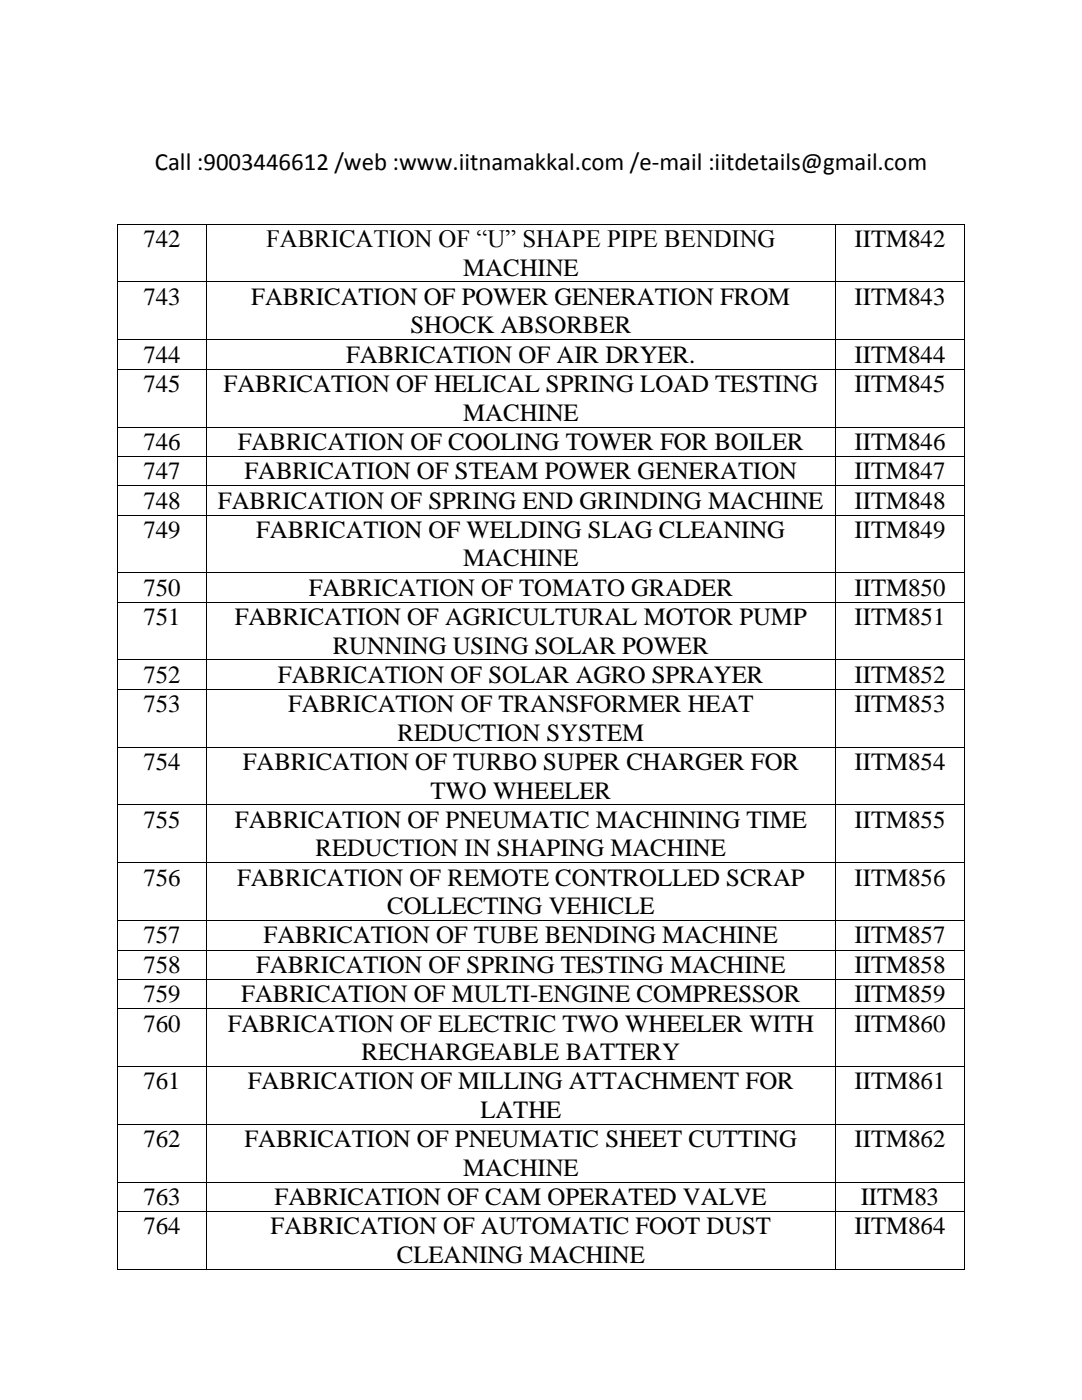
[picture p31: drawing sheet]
<svg xmlns="http://www.w3.org/2000/svg" width="216mm" height="279mm" viewBox="0 0 216 279" stroke-linecap="round" stroke-linejoin="round" font-family="sans-serif">
<defs><g id="words">
<g font-size="5">
<text x="30.9" y="33.9">Call :9003446612 /web :www.iitnamakkal.com /e-mail :iitdetails@gmail.com</text>
<text x="28.6" y="49.3">742</text>
<text x="53.1" y="49.3">FABRICATION OF “U” SHAPE PIPE BENDING</text>
<text x="170.5" y="49.3">IITM842</text>
<text x="92.4" y="55">MACHINE</text>
<text x="28.6" y="60.9">743</text>
<text x="50.1" y="60.9">FABRICATION OF POWER GENERATION FROM</text>
<text x="170.5" y="60.9">IITM843</text>
<text x="81.9" y="66.6">SHOCK ABSORBER</text>
<text x="28.6" y="72.4">744</text>
<text x="69.1" y="72.4">FABRICATION OF AIR DRYER.</text>
<text x="170.5" y="72.4">IITM844</text>
<text x="28.6" y="78.2">745</text>
<text x="44.6" y="78.2">FABRICATION OF HELICAL SPRING LOAD TESTING</text>
<text x="92.4" y="84">MACHINE</text>
<text x="170.5" y="78.2">IITM845</text>
<text x="28.6" y="89.8">746</text>
<text x="47.5" y="89.8">FABRICATION OF COOLING TOWER FOR BOILER</text>
<text x="170.5" y="89.8">IITM846</text>
<text x="28.6" y="95.6">747</text>
<text x="48.8" y="95.6">FABRICATION OF STEAM POWER GENERATION</text>
<text x="170.5" y="95.6">IITM847</text>
<text x="28.6" y="101.5">748</text>
<text x="43.5" y="101.5">FABRICATION OF SPRING END GRINDING MACHINE</text>
<text x="170.5" y="101.5">IITM848</text>
<text x="28.6" y="107.4">749</text>
<text x="51.1" y="107.4">FABRICATION OF WELDING SLAG CLEANING</text>
<text x="170.5" y="107.4">IITM849</text>
<text x="92.4" y="113">MACHINE</text>
<text x="28.6" y="118.9">750</text>
<text x="61.6" y="118.9">FABRICATION OF TOMATO GRADER</text>
<text x="170.5" y="118.9">IITM850</text>
<text x="28.6" y="124.8">751</text>
<text x="46.8" y="124.8">FABRICATION OF AGRICULTURAL MOTOR PUMP</text>
<text x="170.5" y="124.8">IITM851</text>
<text x="66.4" y="130.4">RUNNING USING SOLAR POWER</text>
<text x="28.6" y="136.3">752</text>
<text x="55.5" y="136.3">FABRICATION OF SOLAR AGRO SPRAYER</text>
<text x="170.5" y="136.3">IITM852</text>
<text x="28.6" y="142.1">753</text>
<text x="57.5" y="142.1">FABRICATION OF TRANSFORMER HEAT</text>
<text x="170.5" y="142.1">IITM853</text>
<text x="79.3" y="147.9">REDUCTION SYSTEM</text>
<text x="28.6" y="153.7">754</text>
<text x="48.4" y="153.7">FABRICATION OF TURBO SUPER CHARGER FOR</text>
<text x="170.5" y="153.7">IITM854</text>
<text x="85.9" y="159.4">TWO WHEELER</text>
<text x="28.6" y="165.2">755</text>
<text x="46.9" y="165.2">FABRICATION OF PNEUMATIC MACHINING TIME</text>
<text x="170.5" y="165.2">IITM855</text>
<text x="63" y="170.9">REDUCTION IN SHAPING MACHINE</text>
<text x="28.6" y="176.8">756</text>
<text x="47.3" y="176.8">FABRICATION OF REMOTE CONTROLLED SCRAP</text>
<text x="170.5" y="176.8">IITM856</text>
<text x="77.3" y="182.4">COLLECTING VEHICLE</text>
<text x="28.6" y="188.3">757</text>
<text x="52.6" y="188.3">FABRICATION OF TUBE BENDING MACHINE</text>
<text x="170.5" y="188.3">IITM857</text>
<text x="28.6" y="194.2">758</text>
<text x="51.1" y="194.2">FABRICATION OF SPRING TESTING MACHINE</text>
<text x="170.5" y="194.2">IITM858</text>
<text x="28.6" y="200">759</text>
<text x="48.1" y="200">FABRICATION OF MULTI-ENGINE COMPRESSOR</text>
<text x="170.5" y="200">IITM859</text>
<text x="28.6" y="205.9">760</text>
<text x="45.4" y="205.9">FABRICATION OF ELECTRIC TWO WHEELER WITH</text>
<text x="170.5" y="205.9">IITM860</text>
<text x="72.2" y="211.5">RECHARGEABLE BATTERY</text>
<text x="28.6" y="217.4">761</text>
<text x="49.5" y="217.4">FABRICATION OF MILLING ATTACHMENT FOR</text>
<text x="170.5" y="217.4">IITM861</text>
<text x="95.9" y="223.1">LATHE</text>
<text x="28.6" y="228.9">762</text>
<text x="48.8" y="228.9">FABRICATION OF PNEUMATIC SHEET CUTTING</text>
<text x="170.5" y="228.9">IITM862</text>
<text x="92.4" y="234.6">MACHINE</text>
<text x="28.6" y="240.5">763</text>
<text x="54.8" y="240.5">FABRICATION OF CAM OPERATED VALVE</text>
<text x="171.7" y="240.5">IITM83</text>
<text x="28.6" y="246.3">764</text>
<text x="54" y="246.3">FABRICATION OF AUTOMATIC FOOT DUST</text>
<text x="170.5" y="246.3">IITM864</text>
<text x="79.2" y="252">CLEANING MACHINE</text>
</g>
</g></defs>
<g fill="#000">
<path d="M23.4 44.7h.2v.1h-.2z" fill-rule="evenodd"/>
<path d="M23.4 44.7h.2v.1h-.2z" fill-rule="evenodd"/>
<path d="M23.4 56.2h.2v.2h-.2z" fill-rule="evenodd"/>
<path d="M41.1 44.7h.2v.1h-.2z" fill-rule="evenodd"/>
<path d="M41.1 56.2h.2v.2h-.2z" fill-rule="evenodd"/>
<path d="M166.7 44.7h.1v.1h-.1z" fill-rule="evenodd"/>
<path d="M166.7 56.2h.1v.2h-.1z" fill-rule="evenodd"/>
<path d="M192.4 44.7h.1v.1h-.1z" fill-rule="evenodd"/>
<path d="M192.4 44.7h.1v.1h-.1z" fill-rule="evenodd"/>
<path d="M192.4 56.2h.1v.2h-.1z" fill-rule="evenodd"/>
<path d="M23.4 67.7h.2v.2h-.2z" fill-rule="evenodd"/>
<path d="M23.4 73.6h.2v.2h-.2z" fill-rule="evenodd"/>
<path d="M41.1 67.7h.2v.2h-.2z" fill-rule="evenodd"/>
<path d="M41.1 73.6h.2v.2h-.2z" fill-rule="evenodd"/>
<path d="M166.7 67.7h.1v.2h-.1z" fill-rule="evenodd"/>
<path d="M166.7 73.6h.1v.2h-.1z" fill-rule="evenodd"/>
<path d="M192.4 67.7h.1v.2h-.1z" fill-rule="evenodd"/>
<path d="M192.4 73.6h.1v.2h-.1z" fill-rule="evenodd"/>
<path d="M23.4 85.1h.2v.2h-.2z" fill-rule="evenodd"/>
<path d="M23.4 91h.2v.2h-.2z" fill-rule="evenodd"/>
<path d="M23.4 96.8h.2v.2h-.2z" fill-rule="evenodd"/>
<path d="M41.1 85.1h.2v.2h-.2z" fill-rule="evenodd"/>
<path d="M41.1 91h.2v.2h-.2z" fill-rule="evenodd"/>
<path d="M41.1 96.8h.2v.2h-.2z" fill-rule="evenodd"/>
<path d="M166.7 85.1h.1v.2h-.1z" fill-rule="evenodd"/>
<path d="M166.7 91h.1v.2h-.1z" fill-rule="evenodd"/>
<path d="M166.7 96.8h.1v.2h-.1z" fill-rule="evenodd"/>
<path d="M192.4 85.1h.1v.2h-.1z" fill-rule="evenodd"/>
<path d="M192.4 91h.1v.2h-.1z" fill-rule="evenodd"/>
<path d="M192.4 96.8h.1v.2h-.1z" fill-rule="evenodd"/>
<path d="M23.4 102.7h.2v.2h-.2z" fill-rule="evenodd"/>
<path d="M23.4 114.2h.2v.2h-.2z" fill-rule="evenodd"/>
<path d="M41.1 102.7h.2v.2h-.2z" fill-rule="evenodd"/>
<path d="M41.1 114.2h.2v.2h-.2z" fill-rule="evenodd"/>
<path d="M166.7 102.7h.1v.2h-.1z" fill-rule="evenodd"/>
<path d="M166.7 114.2h.1v.2h-.1z" fill-rule="evenodd"/>
<path d="M192.4 102.7h.1v.2h-.1z" fill-rule="evenodd"/>
<path d="M192.4 114.2h.1v.2h-.1z" fill-rule="evenodd"/>
<path d="M23.4 120.1h.2v.1h-.2z" fill-rule="evenodd"/>
<path d="M23.4 131.6h.2v.2h-.2z" fill-rule="evenodd"/>
<path d="M23.4 137.5h.2v.1h-.2z" fill-rule="evenodd"/>
<path d="M41.1 120.1h.2v.1h-.2z" fill-rule="evenodd"/>
<path d="M41.1 131.6h.2v.2h-.2z" fill-rule="evenodd"/>
<path d="M41.1 137.5h.2v.1h-.2z" fill-rule="evenodd"/>
<path d="M166.7 120.1h.1v.1h-.1z" fill-rule="evenodd"/>
<path d="M166.7 131.6h.1v.2h-.1z" fill-rule="evenodd"/>
<path d="M166.7 137.5h.1v.1h-.1z" fill-rule="evenodd"/>
<path d="M192.4 120.1h.1v.1h-.1z" fill-rule="evenodd"/>
<path d="M192.4 131.6h.1v.2h-.1z" fill-rule="evenodd"/>
<path d="M192.4 137.5h.1v.1h-.1z" fill-rule="evenodd"/>
<path d="M23.4 149h.2v.2h-.2z" fill-rule="evenodd"/>
<path d="M41.1 149h.2v.2h-.2z" fill-rule="evenodd"/>
<path d="M166.7 149h.1v.2h-.1z" fill-rule="evenodd"/>
<path d="M192.4 149h.1v.2h-.1z" fill-rule="evenodd"/>
<path d="M23.4 160.6h.2v.1h-.2z" fill-rule="evenodd"/>
<path d="M23.4 172.1h.2v.2h-.2z" fill-rule="evenodd"/>
<path d="M41.1 160.6h.2v.1h-.2z" fill-rule="evenodd"/>
<path d="M41.1 172.1h.2v.2h-.2z" fill-rule="evenodd"/>
<path d="M166.7 160.6h.1v.1h-.1z" fill-rule="evenodd"/>
<path d="M166.7 172.1h.1v.2h-.1z" fill-rule="evenodd"/>
<path d="M192.4 160.6h.1v.1h-.1z" fill-rule="evenodd"/>
<path d="M192.4 172.1h.1v.2h-.1z" fill-rule="evenodd"/>
<path d="M23.4 183.6h.2v.2h-.2z" fill-rule="evenodd"/>
<path d="M23.4 189.5h.2v.2h-.2z" fill-rule="evenodd"/>
<path d="M23.4 195.4h.2v.1h-.2z" fill-rule="evenodd"/>
<path d="M41.1 183.6h.2v.2h-.2z" fill-rule="evenodd"/>
<path d="M41.1 189.5h.2v.2h-.2z" fill-rule="evenodd"/>
<path d="M41.1 195.4h.2v.1h-.2z" fill-rule="evenodd"/>
<path d="M166.7 183.6h.1v.2h-.1z" fill-rule="evenodd"/>
<path d="M166.7 189.5h.1v.2h-.1z" fill-rule="evenodd"/>
<path d="M166.7 195.4h.1v.1h-.1z" fill-rule="evenodd"/>
<path d="M192.4 183.6h.1v.2h-.1z" fill-rule="evenodd"/>
<path d="M192.4 189.5h.1v.2h-.1z" fill-rule="evenodd"/>
<path d="M192.4 195.4h.1v.1h-.1z" fill-rule="evenodd"/>
<path d="M23.4 201.2h.2v.2h-.2z" fill-rule="evenodd"/>
<path d="M23.4 212.8h.2v.1h-.2z" fill-rule="evenodd"/>
<path d="M41.1 201.2h.2v.2h-.2z" fill-rule="evenodd"/>
<path d="M41.1 212.8h.2v.1h-.2z" fill-rule="evenodd"/>
<path d="M166.7 201.2h.1v.2h-.1z" fill-rule="evenodd"/>
<path d="M166.7 212.8h.1v.1h-.1z" fill-rule="evenodd"/>
<path d="M192.4 201.2h.1v.2h-.1z" fill-rule="evenodd"/>
<path d="M192.4 212.8h.1v.1h-.1z" fill-rule="evenodd"/>
<path d="M23.4 224.3h.2v.1h-.2z" fill-rule="evenodd"/>
<path d="M23.4 235.8h.2v.2h-.2z" fill-rule="evenodd"/>
<path d="M41.1 224.3h.2v.1h-.2z" fill-rule="evenodd"/>
<path d="M41.1 235.8h.2v.2h-.2z" fill-rule="evenodd"/>
<path d="M166.7 224.3h.1v.1h-.1z" fill-rule="evenodd"/>
<path d="M166.7 235.8h.1v.2h-.1z" fill-rule="evenodd"/>
<path d="M192.4 224.3h.1v.1h-.1z" fill-rule="evenodd"/>
<path d="M192.4 235.8h.1v.2h-.1z" fill-rule="evenodd"/>
<path d="M23.4 241.7h.2v.1h-.2z" fill-rule="evenodd"/>
<path d="M23.4 253.2h.2v.2h-.2z" fill-rule="evenodd"/>
<path d="M23.4 253.2h.2v.2h-.2z" fill-rule="evenodd"/>
<path d="M41.1 241.7h.2v.1h-.2z" fill-rule="evenodd"/>
<path d="M41.1 253.2h.2v.2h-.2z" fill-rule="evenodd"/>
<path d="M166.7 241.7h.1v.1h-.1z" fill-rule="evenodd"/>
<path d="M166.7 253.2h.1v.2h-.1z" fill-rule="evenodd"/>
<path d="M192.4 241.7h.1v.1h-.1z" fill-rule="evenodd"/>
<path d="M192.4 253.2h.1v.2h-.1z" fill-rule="evenodd"/>
<path d="M192.4 253.2h.1v.2h-.1z" fill-rule="evenodd"/>
</g>
<g fill="none" stroke="#000" stroke-width=".2">
<path d="M23.5 44.8v11.4M23.5 56.4v11.3M23.6 44.8h17.5M23.6 56.3h17.5M41.2 44.8v11.4M41.2 56.4v11.3M41.3 44.8h125.4M41.3 56.3h125.4M166.7 44.8v11.4M166.7 56.4v11.3M166.8 44.8h25.6M166.8 56.3h25.6"/>
<path d="M192.4 44.8v11.4M192.4 56.4v11.3M23.5 67.9v5.7M23.5 73.8v11.3M23.6 67.8h17.5M23.6 73.7h17.5M41.2 67.9v5.7M41.2 73.8v11.3M41.3 67.8h125.4M41.3 73.7h125.4M166.7 67.9v5.7M166.7 73.8v11.3"/>
<path d="M166.8 67.8h25.6M166.8 73.7h25.6M192.4 67.9v5.7M192.4 73.8v11.3M23.5 85.3v5.7M23.5 91.2v5.6M23.5 97v5.7M23.6 85.2h17.5M23.6 91.1h17.5M23.6 96.9h17.5M41.2 85.3v5.7M41.2 91.2v5.6"/>
<path d="M41.2 97v5.7M41.3 85.2h125.4M41.3 91.1h125.4M41.3 96.9h125.4M166.7 85.3v5.7M166.7 91.2v5.6M166.7 97v5.7M166.8 85.2h25.6M166.8 91.1h25.6M166.8 96.9h25.6M192.4 85.3v5.7M192.4 91.2v5.6"/>
<path d="M192.4 97v5.7M23.5 102.9v11.3M23.5 114.4v5.7M23.6 102.8h17.5M23.6 114.3h17.5M41.2 102.9v11.3M41.2 114.4v5.7M41.3 102.8h125.4M41.3 114.3h125.4M166.7 102.9v11.3M166.7 114.4v5.7M166.8 102.8h25.6"/>
<path d="M166.8 114.3h25.6M192.4 102.9v11.3M192.4 114.4v5.7M23.5 120.2v11.4M23.5 131.8v5.7M23.5 137.6v11.4M23.6 120.2h17.5M23.6 131.7h17.5M23.6 137.6h17.5M41.2 120.2v11.4M41.2 131.8v5.7M41.2 137.6v11.4"/>
<path d="M41.3 120.2h125.4M41.3 131.7h125.4M41.3 137.6h125.4M166.7 120.2v11.4M166.7 131.8v5.7M166.7 137.6v11.4M166.8 120.2h25.6M166.8 131.7h25.6M166.8 137.6h25.6M192.4 120.2v11.4M192.4 131.8v5.7M192.4 137.6v11.4"/>
<path d="M23.5 149.2v11.4M23.6 149.1h17.5M41.2 149.2v11.4M41.3 149.1h125.4M166.7 149.2v11.4M166.8 149.1h25.6M192.4 149.2v11.4M23.5 160.7v11.4M23.5 172.3v11.3M23.6 160.6h17.5M23.6 172.2h17.5M41.2 160.7v11.4"/>
<path d="M41.2 172.3v11.3M41.3 160.6h125.4M41.3 172.2h125.4M166.7 160.7v11.4M166.7 172.3v11.3M166.8 160.6h25.6M166.8 172.2h25.6M192.4 160.7v11.4M192.4 172.3v11.3M23.5 183.8v5.7M23.5 189.7v5.7M23.5 195.5v5.7"/>
<path d="M23.6 183.7h17.5M23.6 189.6h17.5M23.6 195.4h17.5M41.2 183.8v5.7M41.2 189.7v5.7M41.2 195.5v5.7M41.3 183.7h125.4M41.3 189.6h125.4M41.3 195.4h125.4M166.7 183.8v5.7M166.7 189.7v5.7M166.7 195.5v5.7"/>
<path d="M166.8 183.7h25.6M166.8 189.6h25.6M166.8 195.4h25.6M192.4 183.8v5.7M192.4 189.7v5.7M192.4 195.5v5.7M23.5 201.4v11.4M23.5 212.9v11.4M23.6 201.3h17.5M23.6 212.8h17.5M41.2 201.4v11.4M41.2 212.9v11.4"/>
<path d="M41.3 201.3h125.4M41.3 212.8h125.4M166.7 201.4v11.4M166.7 212.9v11.4M166.8 201.3h25.6M166.8 212.8h25.6M192.4 201.4v11.4M192.4 212.9v11.4M23.5 224.4v11.4M23.5 236v5.7M23.6 224.4h17.5M23.6 235.9h17.5"/>
<path d="M41.2 224.4v11.4M41.2 236v5.7M41.3 224.4h125.4M41.3 235.9h125.4M166.7 224.4v11.4M166.7 236v5.7M166.8 224.4h25.6M166.8 235.9h25.6M192.4 224.4v11.4M192.4 236v5.7M23.5 241.8v11.4M23.6 241.8h17.5"/>
<path d="M23.6 253.3h17.5M41.2 241.8v11.4M41.3 241.8h125.4M41.3 253.3h125.4M166.7 241.8v11.4M166.8 241.8h25.6M166.8 253.3h25.6M192.4 241.8v11.4"/>
</g>
<use href="#words"/>
</svg>
